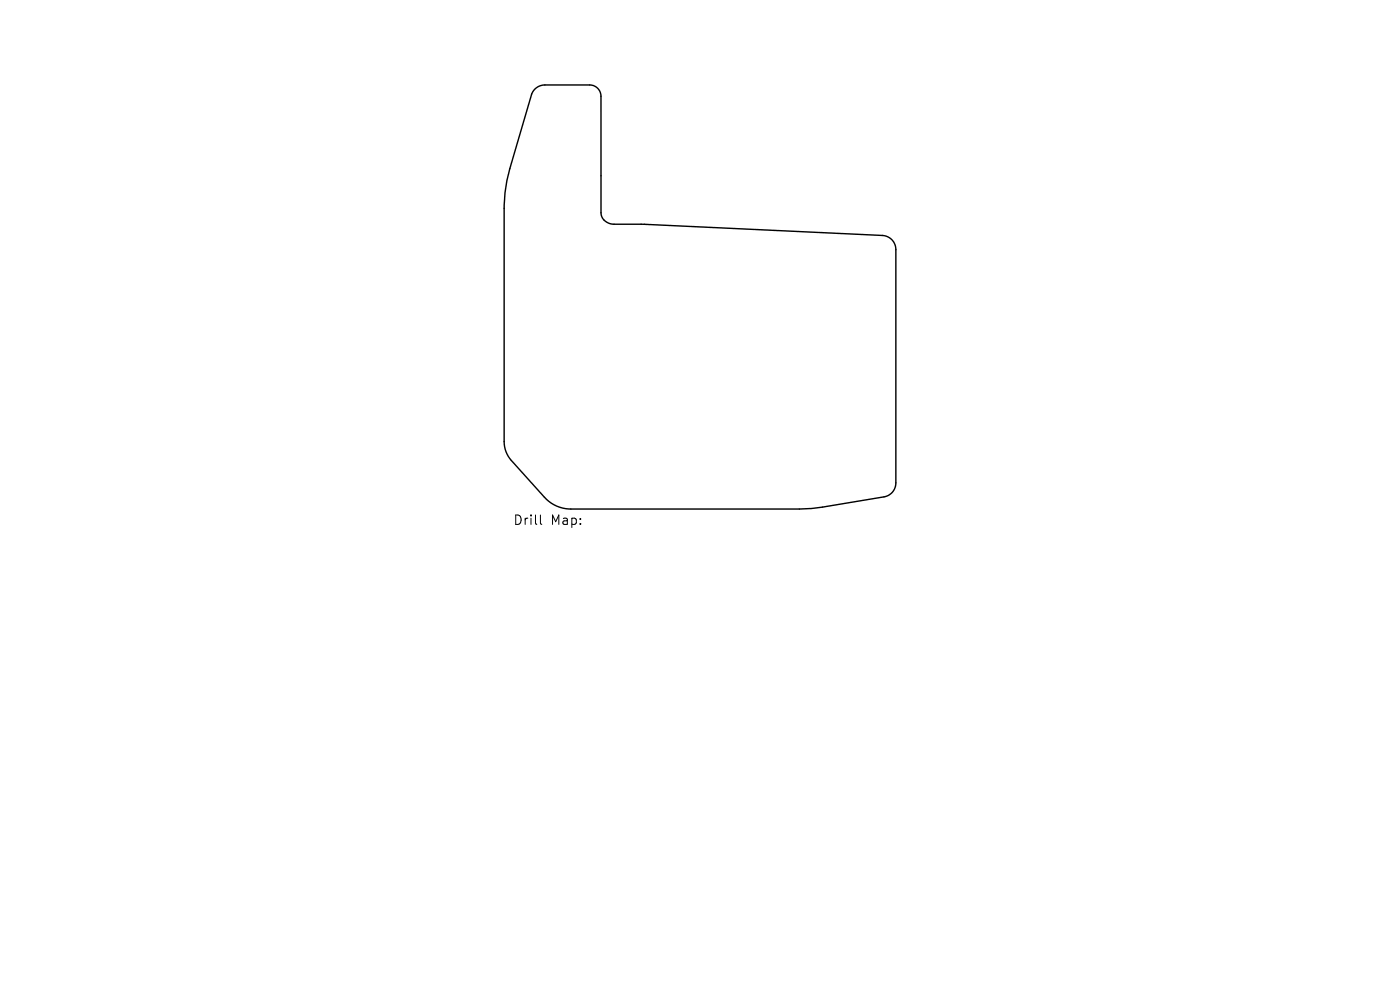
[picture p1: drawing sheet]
<svg xmlns="http://www.w3.org/2000/svg" width="297mm" height="210mm" viewBox="0 0 297 210" stroke-linecap="round" stroke-linejoin="round" font-family="sans-serif">
<defs><g id="words">
<g font-size="2.8">
<text x="108.8" y="111.6">Drill</text>
<text x="116.8" y="111.6">Map:</text>
</g>
</g></defs>
<path d="M113.5 18.9a3 3 0 0 1 2.1-.9h9.5a2.4 2.4 0 0 1 2.4 2.4v24.7a2.61 2.61 0 0 0 2.8 2.5h6.4l50.5 2.3a3 3 0 0 1 2.9 3v49.5a3 3 0 0 1-2.6 3l-13 2.2-4.9 .4h-48.5a7.5 7.5 0 0 1-5.6-2.5l-7-7.8a6 6 0 0 1-1.5-4v-49.5a30 30 0 0 1 1.2-8.5l4.6-15.8z" fill="none" stroke="#000" stroke-width=".3"/>
<path d="M114.6 109.2v1.8l.3 .2" fill="none" stroke="#000" stroke-width=".21"/>
<use href="#words"/>
</svg>
